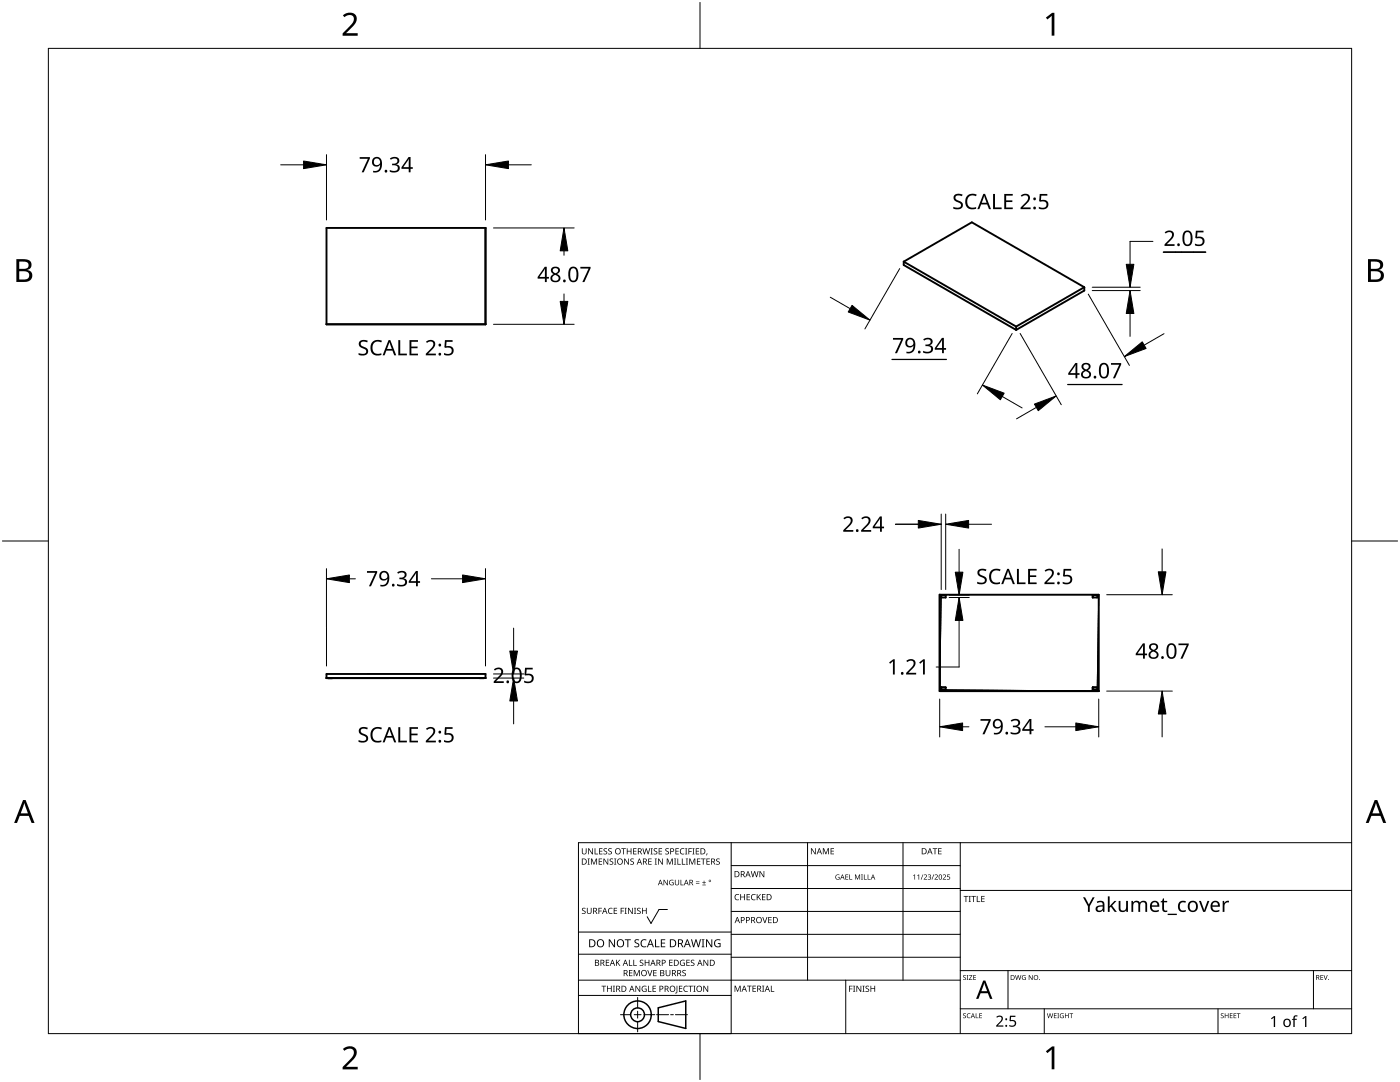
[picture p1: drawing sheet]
<svg xmlns="http://www.w3.org/2000/svg" width="279mm" height="216mm" viewBox="0 0 279 216" stroke-linecap="round" stroke-linejoin="round" font-family="sans-serif">
<g fill="none" stroke="#000" stroke-width=".38">
<path d="M96.9 45.5v19.2M96.9 45.5h.1M96.9 45.5h-31.7v19.2M180.4 52.2l22.4 13M180.4 52.2v.7l22.4 12.9M180.4 52.2l13.6-7.8 22.4 12.9M216.4 57.3v.7l-13.6 7.8M216.4 57.3l-13.6 7.9M65.2 64.7h31.7M65.2 64.7h.1M96.9 64.7h.1M202.8 65.2v.6"/>
<path d="M187.5 118.7h.1M187.5 118.7h31.8v19.2M187.5 118.7v19.2M187.8 118.7h.1M187.8 118.7h.9v.5h-.9zM218.1 118.7h.9v.5h-.9zM218.1 118.7h.1M65.2 135.3h.1M65.5 135.3h.1M66.4 135.3h.1M95.7 135.3h.1M96.6 135.3h.1"/>
<path d="M96.9 135.3h-31.7M96.9 135.3v-.8h-31.7v.8M96.9 135.3h.1M187.5 137.9h.1M187.8 137.2h.1M187.8 137.2h.9v.4h-.9zM218.1 137.2h.9v.4h-.9zM218.1 137.2h.1M219.3 137.9h.1M219.3 137.9h-31.8"/>
</g>
<path d="M187.8 118.7l-.3 19.2M219.3 118.7l-.3 18.9M96.9 135.3h-31.7M187.8 137.6l31.5 .3" fill="none" stroke="#000" stroke-width=".2"/>
<path d="M9.7 9.7h260v196.5h-260z" fill="none" stroke="#000" stroke-width=".2"/>
<path d="M139.7 .5v9.2M.5 108h9.2M269.7 108h9.2M139.7 206.2v9.2" fill="none" stroke="#000" stroke-width=".2"/>
<g fill="#000">
<path d="M68.4 3.1a1.64 1.64 0 0 1 2.8 .4 2.52 2.52 0 0 1-1.2 2.2l-.9 .9h2.3v.5h-3v-.4l1.2-1.2a1.95 1.95 0 0 0 .9-2.2 1.23 1.23 0 0 0-1.8 .1zM208.7 3.5l1.3-.9h.4v4.5h-.5v-4l-.9 .8zM68.4 209.3a1.64 1.64 0 0 1 2.8 .4 2.52 2.52 0 0 1-1.2 2.2l-.9 1h2.3v.5h-3v-.5l1.2-1.2a1.95 1.95 0 0 0 .9-2.1 1.23 1.23 0 0 0-1.8 .1zM208.7 209.8l1.3-1h.4v4.6h-.5v-4l-.9 .7z"/>
<path d="M3.3 51.7h1.3a1.28 1.28 0 0 1 1.7 1.3 1.04 1.04 0 0 1-.9 .9 1.23 1.23 0 0 1 1 1.5 1.23 1.23 0 0 1-1.5 .9h-1.6zM3.8 54.1v1.7h1a.86 .86 0 0 0 1-.9 .86 .86 0 0 0-1.1-.8zM3.8 52.2v1.4h.9a.78 .78 0 0 0 1-.7 .78 .78 0 0 0-1.1-.7z"/>
<path d="M273 51.7h1.3a1.28 1.28 0 0 1 1.7 1.3 1.04 1.04 0 0 1-.8 .9 1.23 1.23 0 0 1 1 1.5 1.23 1.23 0 0 1-1.6 .9h-1.6zM273.6 54.1v1.7h.9a.86 .86 0 0 0 1.1-.9 .86 .86 0 0 0-1.1-.8zM273.6 52.2v1.4h.8a.78 .78 0 0 0 1-.7 .78 .78 0 0 0-1.1-.7z"/>
<path d="M4.6 159.6h.5l1.8 4.6h-.6l-.6-1.4h-1.8l-.5 1.4h-.6zM4.8 160.2l-.7 2.1h1.5z"/>
<path d="M274.3 159.6h.6l1.7 4.6h-.6l-.5-1.4h-1.8l-.6 1.4h-.5zM274.6 160.2l-.7 2.1h1.4z"/>
</g>
<g fill="none" stroke="#000" stroke-width=".2">
<path d="M145.9 168.1v38.1h-30.5v-38.1h154.3M145.9 172.7h45.7M145.9 177.3h45.7M161.2 168.1v27.5M180.2 168.1v27.5M191.6 168.1v38.1M191.6 177.7h78.1M115.4 198.6h30.5M115.4 195.6h76.2M115.4 190.4h30.5M115.4 186h30.5M127.3 199v2.1"/>
<path d="M133.2 181.5h-1.7l-1.6 2.8-.7-1.4M145.9 181.9h45.7M145.9 186.4h45.7M145.9 191h45.7M168.8 195.6v10.6M191.6 193.7h78.1M201.2 193.7v7.6M262.1 193.7v7.6M123.8 202.5h2.1M126.6 202.5h1.3M127.3 201.8v1.4M127.3 203.8v2.1"/>
<path d="M128.6 202.5h2.1M131 202.5h2.4M133.8 202.5h.6M134.8 202.5h2.4M191.6 201.3h78.1M208.4 201.3v4.9M243.1 201.3v4.9"/>
</g>
<g fill="#000">
<path d="M116.1 169.3h.2v.8a.32 .32 0 0 0 .3 .3 .32 .32 0 0 0 .3-.3v-.8h.2v.8a.47 .47 0 0 1-.5 .4 .47 .47 0 0 1-.5-.5zM117.3 171.3h.4l-.1 .1v1l.1 .1h-.4l.1-.1v-1zM117.4 169.3h.2l.6 1v-1h.1v1.2h-.1l-.7-1v1h-.1zM117.9 171.3h.3l.3 1 .4-1h.3v1.2h-.2v-1l-.4 1h-.1l-.4-1v1h-.2zM118.7 169.3h.1v1h.6v.2h-.7zM119.5 171.3h.7v.1h-.6v.4h.5v.2h-.5v.4h.6v.1h-.7zM119.6 169.3h.6v.1h-.5v.4h.5v.1h-.5v.4h.5v.2h-.6zM120.5 169.4l.4-.1h.3l-.1 .1a.25 .25 0 0 0-.4-.1 .25 .25 0 0 0 0 .4l.4 .3 .1 .2-.3 .3-.5-.1v-.1h.2a.27 .27 0 0 0 .4-.1 .27 .27 0 0 0-.3-.3l-.2-.2zM120.4 171.3h.2l.7 1-.1-1h.2v1.2h-.2l-.6-1v1h-.2zM121.4 169.4l.5-.1h.2v.1a.25 .25 0 0 0-.4-.1 .25 .25 0 0 0 0 .4l.4 .3v.2l-.2 .3-.5-.1v-.1h.1a.27 .27 0 0 0 .5-.1 .27 .27 0 0 0-.4-.3l-.2-.2zM121.7 171.4l.4-.1 .3 .1-.1 .1a.25 .25 0 0 0-.4-.1 .25 .25 0 0 0 0 .4 .42 .42 0 0 1 .5 .5 .42 .42 0 0 1-.7 .2l-.1-.2 .2 .1a.27 .27 0 0 0 .5-.2 .27 .27 0 0 0-.4-.3l-.2-.2zM122.6 171.3h.4l-.1 .1v1l.1 .1h-.4l.1-.1v-1z"/>
<path d="M124 169.3h.9v.1h-.4v1.1h-.1v-1.1h-.4zM124.6 171.3h.1l.7 1v-1h.1v1.2h-.2l-.6-1v1h-.1zM125.1 169.3h.1v.5h.7v-.5h.1v1.2h-.1v-.6h-.7v.6h-.1zM125.8 171.4l.5-.1 .2 .1v.1a.25 .25 0 0 0-.4-.1 .25 .25 0 0 0 0 .4 .42 .42 0 0 1 .4 .5 .42 .42 0 0 1-.7 .2v-.2l.1 .1a.27 .27 0 0 0 .5-.2 .27 .27 0 0 0-.4-.3l-.2-.2zM126.4 169.3h.6v.1h-.5v.4h.5v.1h-.5v.4h.5v.2h-.6zM128.2 169.3h.2l.2 1 .3-1h.2l.2 1 .3-1h.1l-.3 1.2h-.1l-.3-1.1-.3 1.1h-.2zM129.4 171.3h.7v.1h-.6v.4h.5v.2h-.5v.4h.6v.1h-.7zM129.8 169.3h.5l-.2 .1v1l.2 .1h-.5l.2-.1v-1zM130.7 171.3h.4l-.1 .1v1l.1 .1h-.4l.1-.1v-1zM130.5 169.4l.4-.1h.3l-.1 .1a.25 .25 0 0 0-.4-.1 .25 .25 0 0 0 0 .4l.4 .3 .1 .2-.2 .3-.6-.1v-.1h.2a.27 .27 0 0 0 .4-.1 .27 .27 0 0 0-.3-.3l-.2-.2zM131.4 169.3h.7v.1h-.5v.4h.5v.1h-.5v.4h.5v.2h-.7zM131.3 171.3h.2l.7 1v-1h.1v1.2h-.2l-.6-1v1h-.2z"/>
<path d="M132.4 175.6h.2l.6 .9v-.9h.1v1h-.2l-.6-.9v.9h-.1zM132.8 169.4l.4-.1h.3l-.1 .1a.25 .25 0 0 0-.3-.1 .25 .25 0 0 0 0 .4l.4 .3v.2l-.2 .3-.5-.1v-.1h.1a.27 .27 0 0 0 .5-.1 .27 .27 0 0 0-.4-.3l-.2-.2zM133.1 171.3h.2l.4 1 .4-1h.2v1.2h-.2v-1l-.4 1h-.1l-.4-1v1h-.1zM133.7 175.7l.5-.2 .2 .1v.1a.45 .45 0 0 0-.7 .4 .45 .45 0 0 0 .6 .4v-.3h-.2v-.1h.3v.5a.6 .6 0 0 1-.8-.1 .6 .6 0 0 1 .1-.8zM134.5 171.3h.5l-.2 .1v1l.2 .1h-.5l.2-.1v-1zM135.2 171.3h.1v1.1h.6v.1h-.7zM134.8 169.3h.7v.1h-.6v.4h.5v.1h-.5v.4h.6v.2h-.7zM134.7 175.6h.1v.7a.28 .28 0 0 0 .3 .2 .28 .28 0 0 0 .3-.2v-.7h.1v.7a.42 .42 0 0 1-.4 .4 .42 .42 0 0 1-.4-.4zM135.8 175.6h.2v.9h.4v.1h-.6zM136.1 171.3h.1v1.1h.6v.1h-.7zM135.8 169.4l.4-.1h.4l-.1 .1h-.2a.49 .49 0 0 0-.4 .6 .49 .49 0 0 0 .7 .3 .52 .52 0 0 1-.7 .1 .52 .52 0 0 1-.2-.6zM136.7 169.3h.5l-.2 .1v1l.2 .1h-.5l.2-.1v-1z"/>
<path d="M136.9 171.3h.4l-.1 .1v1l.1 .1h-.4l.1-.1v-1zM137.4 169.3h.7v.1h-.6v.4h.5v.2h-.5v.5h-.1zM137.5 171.3h.3l.3 1 .4-1h.3v1.2h-.2v-1l-.4 1h-.1l-.4-1v1h-.2zM138.2 169.3h.4l-.1 .1v1l.1 .1h-.4l.1-.1v-1zM138.9 176.2h.7v.1h-.7zM138.9 175.9h.7v.1h-.7zM138.9 169.3h.6v.1h-.5v.4h.5v.1h-.5v.4h.5v.2h-.6zM139.1 171.3h.7v.1h-.6v.4h.5v.2h-.5v.4h.6v.1h-.7zM140.1 176.5h.8v.1h-.8zM139.9 171.3h.9v.1h-.4v1.1h-.1v-1.1h-.4zM140.5 175.7h.1v.3h.3v.2h-.3v.3h-.1v-.3h-.4v-.2h.4zM141 170.3h.2l-.3 .4z"/>
<path d="M141 171.3h.7v.1h-.6v.4h.5v.2h-.5v.4h.6v.1h-.7zM143 171.4l.4-.1 .2 .1v.1a.25 .25 0 0 0-.4-.1 .25 .25 0 0 0 0 .4 .42 .42 0 0 1 .5 .5 .42 .42 0 0 1-.7 .2l-.1-.2 .2 .1a.27 .27 0 0 0 .4-.2 .27 .27 0 0 0-.3-.3l-.3-.2zM146.8 178.6l.4-.2 .3 .1v.1a.49 .49 0 0 0-.7 .4 .49 .49 0 0 0 .7 .5 .52 .52 0 0 1-.7 0 .52 .52 0 0 1-.2-.6zM147.7 178.4h.2v.5h.6v-.5h.2v1.2h-.2v-.5h-.6v.5h-.2zM149 178.4h.7v.1h-.5v.4h.4v.2h-.4v.4h.5v.1h-.7zM150 178.6l.5-.2 .3 .1-.1 .1a.49 .49 0 0 0-.7 .4 .49 .49 0 0 0 .8 .5 .52 .52 0 0 1-.7 0 .52 .52 0 0 1-.2-.6zM149.8 173.8h.2l.3 1.1 .2-1.1h.2l.3 1.1 .2-1.1h.2l-.3 1.2h-.2l-.3-1-.3 1h-.1zM151 178.4h.2v.6l.5-.6h.2l-.5 .5 .5 .7h-.2l-.4-.6-.1 .6h-.2zM151.6 173.8h.1l.7 1v-1h.1v1.2h-.1l-.7-1v1h-.1zM152.1 178.4h.7v.1h-.6v.4h.5v.2h-.5v.4h.6v.1h-.7zM161.8 169.3h.2l.7 1v-1h.1v1.2h-.2l-.6-1v1h-.2zM164.2 169.3h.2l.4 .9 .4-.9h.2v1.2h-.1v-1.1l-.4 1.1h-.1l-.4-1.1v1.1h-.2z"/>
<path d="M165.8 169.3h.6v.1h-.5v.4h.5v.1h-.5v.4h.5v.2h-.6zM166.9 174.6l.4-.1h.2v.2a.42 .42 0 0 0-.7 .3 .42 .42 0 0 0 .6 .4v-.3h-.2v-.1h.4v.5a.56 .56 0 0 1-.8-.1 .56 .56 0 0 1 .1-.8zM168.7 174.5h.6v.1h-.5v.3h.5v.1h-.5v.4h.5v.1h-.6zM169.5 174.5h.1v.9h.5v.1h-.6zM170.6 174.5h.2l.3 .8 .4-.8h.1v1h-.1v-.9l-.4 .9-.4-.9v.9h-.1zM171.8 174.5h.4l-.1 .1v.8l.1 .1h-.4l.2-.1v-.8zM172.4 174.5h.1v.9h.5v.1h-.6zM173.2 174.5h.1v.9h.4v.1h-.5zM182.2 174.7l.4-.2v1h-.1v-.9l-.2 .2zM183.1 174.7l.3-.2v1h-.1v-.9l-.2 .2zM184.1 174.5h.2l-.4 1h-.1zM184.4 174.6a.37 .37 0 0 1 .6 0 .37 .37 0 0 1-.3 .6l-.2 .2h.5v.1h-.7l.3-.4a.27 .27 0 0 0 .3-.3 .27 .27 0 0 0-.4-.2z"/>
<path d="M185.2 174.6h.5l.1 .2-.2 .2a.32 .32 0 0 1 .2 .4 .32 .32 0 0 1-.5 .1l-.1-.1a.26 .26 0 0 0 .3 .1 .26 .26 0 0 0 .1-.4l-.3-.2a.23 .23 0 0 0 .3 0 .23 .23 0 0 0-.1-.4 .23 .23 0 0 0-.3 .2zM186.3 174.5h.1l-.4 1h-.1zM186.1 169.3h.9v.1h-.3v1.1h-.2v-1.1h-.4zM186.5 174.6a.37 .37 0 0 1 .6 0 .37 .37 0 0 1-.2 .6l-.2 .2h.5v.1h-.7l.3-.4a.27 .27 0 0 0 .3-.3 .27 .27 0 0 0-.4-.2zM187.2 169.3h.7v.1h-.5v.4h.5v.1h-.5v.4h.5v.2h-.7zM188.2 174.6a.37 .37 0 0 1 .6 0 .37 .37 0 0 1-.3 .6l-.2 .2h.5v.1h-.7l.3-.4a.27 .27 0 0 0 .3-.3 .27 .27 0 0 0-.4-.2zM189 174.5h.6v.1h-.4l-.1 .3a.34 .34 0 0 1 .5 .2 .34 .34 0 0 1-.2 .4 .34 .34 0 0 1-.4-.1 .27 .27 0 0 0 .4 .1 .27 .27 0 0 0 .1-.4 .27 .27 0 0 0-.4-.1zM192.3 178.8h.9v.1h-.3v1.1h-.2v-1.1h-.4zM193.3 178.8h.5l-.2 .1v1l.2 .1h-.5l.2-.1v-1zM193.8 178.8h1v.1h-.4v1.1h-.2v-1.1h-.4zM194.9 178.8h.2v1.1h.5v.1h-.7zM195.8 178.8h.7v.1h-.5v.4h.5v.1h-.5v.5h.5v.1h-.7z"/>
<path d="M223.3 179.8h.3v1.4a.59 .59 0 0 0 .7 .5 .59 .59 0 0 0 .4-.8v-1.1h.4v2.2h-.3v-.3a.84 .84 0 0 1-1 .3 .84 .84 0 0 1-.5-.8zM244 179.8h.3l.1 .4 .3-.4h.6l-.1 .3h-.4l-.4 .3v1.6h-.4zM116.2 181.3l.4-.2 .3 .1-.1 .1a.25 .25 0 0 0-.4-.1 .25 .25 0 0 0 0 .4l.4 .2 .1 .3-.3 .3-.5-.1v-.1h.2a.27 .27 0 0 0 .4-.1 .27 .27 0 0 0-.3-.3l-.2-.2zM117.1 181.1h.2v.8a.32 .32 0 0 0 .3 .3 .32 .32 0 0 0 .3-.3v-.8h.2v.8a.47 .47 0 0 1-.5 .5 .47 .47 0 0 1-.5-.5zM119.4 181.1h.7v.2h-.5v.4h.5v.1h-.5v.6h-.2zM120 196.7h1v.1h-.4v1.1h-.2v-1.1h-.4zM120.9 191.5h.7v.1h-.5v.4h.4v.2h-.4v.4h.5v.1h-.7zM121.5 181.3l.4-.2 .4 .1-.1 .1a.49 .49 0 0 0-.7 .5 .49 .49 0 0 0 .7 .4 .52 .52 0 0 1-.6 .1 .52 .52 0 0 1-.3-.6zM121.1 196.7h.2v.5h.6v-.5h.2v1.2h-.2v-.6h-.6v.6h-.2zM121.5 187.4h.2l.9 1.3v-1.3h.1v1.6h-.2l-.8-1.3v1.3h-.2zM122.3 196.7h.4l-.1 .1v1l.1 .1h-.4l.2-.1v-1zM122.5 181.1h.7v.2h-.6v.4h.5v.1h-.5v.4h.6v.2h-.7z"/>
<path d="M122.9 191.5h.2v.6l.5-.6h.2l-.5 .5 .5 .7h-.2l-.4-.6-.1 .6h-.2zM123.9 181.1h.6v.2h-.5v.4h.5v.1h-.5v.6h-.1zM124.7 181.1h.4l-.2 .2v.9l.2 .2h-.4l.1-.2v-.9zM124.7 187.4h1.2v.2h-.5v1.4h-.2v-1.4h-.5zM125.5 191.5h.2v1.1h.5v.1h-.7zM125.5 193.6h.7v.1h-.5v.4h.5v.1h-.5v.4h.5v.2h-.7zM125.3 181.1h.2l.7 1.1-.1-1.1h.2v1.3h-.2l-.6-1v1h-.2zM126.4 191.5h.2v1.1h.5v.1h-.7zM126.5 181.1h.5l-.2 .2v.9l.2 .2h-.5l.2-.2v-.9zM126.5 193.6h.2l.4 1 .4-1h.2v1.2h-.2v-1.1l-.4 1.1h-.1l-.4-1.1v1.1h-.1zM126.7 187.6l.3-.2 .6 .1-.2 .1a.33 .33 0 0 0-.6 .2 .33 .33 0 0 0 .4 .4 .47 .47 0 0 1 .4 .6 .47 .47 0 0 1-.7 .2h-.3v-.2h.2a.35 .35 0 0 0 .6-.2 .35 .35 0 0 0-.5-.4l-.3-.2zM126.8 196.7h.2l.6 1v-1h.2v1.2h-.2l-.7-1 .1 1h-.2z"/>
<path d="M127.2 181.3l.4-.2 .3 .1-.1 .1a.25 .25 0 0 0-.4-.1 .25 .25 0 0 0 0 .4l.4 .2 .1 .3-.3 .3-.5-.1v-.1h.2a.27 .27 0 0 0 .4-.1 .27 .27 0 0 0-.3-.3l-.2-.2zM127.7 191.6l.5-.1 .2 .1v.1a.25 .25 0 0 0-.4-.1 .25 .25 0 0 0 0 .4l.4 .2v.3l-.2 .2h-.5v-.2l.1 .1a.27 .27 0 0 0 .5-.2 .27 .27 0 0 0-.4-.3l-.2-.2zM128 187.6l.6-.2 .4 .1v.2a.64 .64 0 0 0-1 .5 .64 .64 0 0 0 1 .6v.2a.83 .83 0 0 1-1.1-.3 .83 .83 0 0 1 .1-1.1zM128.2 196.8l.6-.1 .2 .1v.1a.5 .5 0 0 0-.8 .4 .5 .5 0 0 0 .7 .5v-.4h-.3v-.1h.4v.6a.66 .66 0 0 1-.8-.2 .66 .66 0 0 1 0-.9zM128.1 181.1h.2v.6h.6v-.6h.2v1.3h-.2v-.6h-.6v.6h-.2zM129.2 193.6h.1l.4 1 .3-1h.2l-.4 1.2h-.2zM129.3 196.7h.2v1.1h.5v.1h-.7zM128.7 191.5h.1v.5h.6v-.5h.2v1.2h-.2v-.5h-.6v.5h-.1zM130.7 187.4h.2v1.4h.7v.2h-.9zM130.2 196.7h.7v.1h-.5v.4h.5v.1h-.5v.5h.5v.1h-.7zM130.4 193.6h.6v.1h-.5v.4h.5v.1h-.5v.4h.5v.2h-.6zM131.9 187.4h.9v.2h-.7v.5h.6v.2h-.6v.5h.7v.2h-.9z"/>
<path d="M132.8 193.6h.2v.7a.32 .32 0 0 0 .3 .4 .32 .32 0 0 0 .3-.4v-.7h.2v.7a.47 .47 0 0 1-.5 .5 .47 .47 0 0 1-.5-.5zM133.5 191.5h.7v.1h-.5v.4h.5v.2h-.5v.4h.5v.1h-.7zM135 196.7h.2v1.3l-.1 .2h-.3l-.1-.1 .3-.2zM135.5 196.7h.7v.1h-.5v.4h.4v.1h-.4v.5h.5v.1h-.7zM135.8 191.7l.5-.2 .4 .1-.1 .1a.5 .5 0 0 0-.8 .4 .5 .5 0 0 0 .7 .5v-.4h-.2v-.1h.4v.6a.66 .66 0 0 1-.9-.1 .66 .66 0 0 1 0-.9zM136.2 193.7l.4-.2 .3 .1-.1 .1a.25 .25 0 0 0-.4-.1 .25 .25 0 0 0 0 .4 .42 .42 0 0 1 .5 .6 .42 .42 0 0 1-.7 .2l-.1-.2h.2a.27 .27 0 0 0 .5-.1 .27 .27 0 0 0-.4-.3l-.2-.2zM136.5 196.8l.5-.1 .3 .1-.1 .1a.49 .49 0 0 0-.7 .4 .49 .49 0 0 0 .8 .4 .52 .52 0 0 1-.7 .1 .52 .52 0 0 1-.2-.6zM137 191.5h.7v.1h-.6v.4h.5v.2h-.5v.4h.6v.1h-.7zM137.4 196.7h.9v.1h-.4v1.1h-.1v-1.1h-.4zM137.9 191.6l.4-.1 .3 .1-.1 .1a.25 .25 0 0 0-.4-.1 .25 .25 0 0 0 0 .4l.4 .2 .1 .3-.2 .2h-.6v-.2l.2 .1a.27 .27 0 0 0 .5-.2 .27 .27 0 0 0-.4-.3l-.2-.2zM138.4 196.7h.4l-.1 .1v1l.1 .1h-.4l.1-.1v-1zM137.9 187.4h.2l.3 1.4 .4-1.4h.2l.4 1.4 .3-1.4h.2l-.4 1.6h-.2l-.4-1.3-.4 1.3h-.2z"/>
<path d="M140 187.4h.6l-.2 .2v1.3l.2 .1h-.6l.2-.1v-1.3zM140.4 196.7h.1l.7 1v-1h.1v1.2h-.1l-.7-1v1h-.1zM140.4 191.5h.2l.6 1v-1h.1v1.2h-.1l-.7-1v1h-.1zM140.9 187.4h.2l.9 1.3v-1.3h.2v1.6h-.3l-.8-1.3v1.3h-.2zM142.7 187.6l.7-.2 .4 .1-.1 .2a.65 .65 0 0 0-1 .5 .65 .65 0 0 0 .9 .6v-.4h-.3v-.2h.5v.7a.86 .86 0 0 1-1.1-.1 .86 .86 0 0 1 0-1.2zM146.6 196.7h.2l.4 1 .4-1h.2v1.2h-.1v-1.1l-.4 1.1h-.2l-.4-1.1v1.1h-.1zM149.1 196.7h.9v.1h-.4v1.1h-.1v-1.1h-.4zM150.2 196.7h.7v.1h-.6v.4h.5v.1h-.5v.5h.6v.1h-.7zM152.1 183h.2l.3 1 .4-1h.2l-.5 1.2h-.1zM152.1 196.7h.4l-.1 .1v1l.1 .1h-.4l.1-.1v-1zM153.8 196.7h.2v1.1h.5v.1h-.7zM153.3 183h.7v.1h-.5v.4h.5v.1h-.5v.5h.5v.1h-.7z"/>
<path d="M169.5 196.7h.6v.1h-.5v.5h.5v.1h-.5v.5h-.1zM170.2 196.7h.5l-.2 .1v1l.2 .1h-.5l.2-.1v-1zM170.9 196.7h.2l.6 1v-1h.2v1.2h-.2l-.6-1v1h-.2zM172.1 196.7h.5l-.2 .1v1l.2 .1h-.5l.2-.1v-1zM172.8 196.8l.4-.1h.2v.2a.25 .25 0 0 0-.4-.1 .25 .25 0 0 0 0 .4l.4 .2 .1 .3-.3 .2h-.5v-.2l.2 .1a.27 .27 0 0 0 .4-.2 .27 .27 0 0 0-.3-.3l-.3-.2zM173.7 196.7h.2v.5h.6v-.5h.2v1.2h-.2v-.6h-.6v.6h-.2zM192.2 194.7l.4-.1h.2l-.1 .1a.24 .24 0 0 0-.3 0 .24 .24 0 0 0-.1 .3 .24 .24 0 0 0 .4 .1l.1 .1-.1 .3h-.4l-.1-.1a.24 .24 0 0 0 .3 .1 .24 .24 0 0 0 .1-.3l-.4-.3zM192.9 194.6h.4l-.1 .1v.7l.1 .1h-.4l.1-.1v-.7zM193.4 194.6h.6l-.5 .8h.6v.1h-.7l.5-.8h-.5zM194.2 194.6h.6v.1h-.4v.3h.4v.1h-.4v.3h.4v.1h-.6zM202.6 194.6h.1l.2 .8 .2-.8h.2l.2 .8 .2-.8h.1l-.2 .9h-.2l-.2-.8-.2 .8h-.2zM204.1 194.7l.3-.1h.3l-.1 .1a.4 .4 0 0 0-.6 .4 .4 .4 0 0 0 .6 .3v-.3l-.2-.1h.3v.5a.53 .53 0 0 1-.7-.1 .53 .53 0 0 1 .1-.7z"/>
<path d="M205.3 194.6h.2l.5 .8v-.8h.1v.9h-.2l-.5-.8v.8h-.1zM216.1 179h.4l.8 1.5 .8-1.5h.4l-1 1.8v1.2h-.4v-1.2zM221.1 178.9h.3v1.9l1-1h.4l-.9 .9 1 1.3h-.4l-.8-1.1-.3 .3v.8h-.3zM225.8 179.8h.3v.3a.83 .83 0 0 1 1.4 0 .78 .78 0 0 1 .9-.3 .78 .78 0 0 1 .5 .7v1.5h-.3v-1.5a.54 .54 0 0 0-.7-.5 .54 .54 0 0 0-.4 .7v1.3h-.3v-1.5a.55 .55 0 0 0-.7-.5 .55 .55 0 0 0-.3 .8v1.2h-.4zM232.1 179.3h.2v.5h.6v.2h-.6v1.3l.2 .4h.5v.2a.67 .67 0 0 1-1.1-.6v-1.3h-.3v-.1l.3-.2zM233 182.3h1.9v.3h-1.9zM235.4 180l.5-.3 .5 .1h.3l-.1 .3a.8 .8 0 0 0-1.2 .7 .8 .8 0 0 0 1.1 .8h.1v.3l-.5 .1a1.17 1.17 0 0 1-1-.8 1.17 1.17 0 0 1 .3-1.2zM239.3 179.8h.4l.6 1.8 .7-1.8h.4l-.9 2.2h-.4zM263.5 194.6h.6v.1h-.5v.3h.4v.1h-.4v.3h.5v.1h-.6zM264.1 194.6h.2l.2 .8 .3-.8h.2l-.4 .9h-.1zM192.2 202.3l.4-.1h.2l-.1 .1a.24 .24 0 0 0-.3 0 .24 .24 0 0 0-.1 .3 .24 .24 0 0 0 .4 .1l.1 .2-.1 .2-.4 .1-.1-.2a.24 .24 0 0 0 .3 .1 .24 .24 0 0 0 .1-.3l-.4-.2zM193.1 202.3l.6-.1-.3 .1a.4 .4 0 0 0-.3 .5 .4 .4 0 0 0 .5 .2 .46 .46 0 0 1-.6 0 .46 .46 0 0 1 .1-.7z"/>
<path d="M194.7 202.2h.1v.8h.5v.2h-.6zM195.4 202.2h.6v.1h-.4v.3h.4v.1h-.4v.4h.4v.1h-.6zM198.8 202.9a.76 .76 0 0 1 1.2 0 .76 .76 0 0 1-.3 1.1l-.6 .6h1.1v.3h-1.4v-.3l.8-.8a.52 .52 0 0 0 .2-.8 .52 .52 0 0 0-.8 .1zM201.6 202.7h1v.2h-.8l-.1 .7a.75 .75 0 0 1 1.1 .7 .75 .75 0 0 1-1.1 .6l-.3-.1v-.3l.3 .1a.51 .51 0 0 0 .8-.3 .51 .51 0 0 0-.7-.5l-.3-.1zM209 202.2h.1l.2 .8 .2-.8h.1l.3 .8 .2-.8h.1l-.3 1h-.1l-.2-.9-.3 .9h-.1zM210.3 202.2h.6v.1h-.4v.3h.3v.1h-.3v.4h.4v.1h-.6zM211 202.2h.4l-.2 .1v.8l.2 .1h-.4l.1-.1v-.8zM211.6 202.3l.7-.1-.1 .1a.4 .4 0 0 0-.6 .4 .4 .4 0 0 0 .6 .3v-.2l-.2-.2h.3v.5a.53 .53 0 0 1-.7-.1 .53 .53 0 0 1 0-.7zM212.5 202.2h.2v.4h.5v-.4h.1v1h-.1v-.5h-.5v.5h-.2zM213.4 202.2h.8v.1h-.3v.9h-.2v-.9h-.3zM243.7 202.3l.3-.1h.2v.1a.24 .24 0 0 0-.3 0 .24 .24 0 0 0-.1 .3 .24 .24 0 0 0 .3 .1l.1 .2-.1 .2-.4 .1-.1-.2a.24 .24 0 0 0 .4 .1 .24 .24 0 0 0 0-.3l-.3-.2zM244.4 202.2h.2v.4h.5v-.4h.1v1h-.1v-.5h-.5v.5h-.2z"/>
<path d="M245.4 202.2h.6v.1h-.4v.3h.4v.1h-.4v.4h.4v.1h-.6zM246.2 202.2h.5v.1h-.4v.3h.4v.1h-.4v.4h.4v.1h-.5zM246.8 202.2h.8v.1h-.3v.9h-.2v-.9h-.3zM253.7 203.2l.6-.5h.2v2.2h-.3v-1.9l-.4 .4zM258.2 202.7l.3-.1h.5l-.1 .3-.4-.1-.1 .2v.3h.4v.2h-.4v1.4h-.3v-1.4h-.3l.3-.2zM259.9 203.2l.6-.5h.2v2.2h-.2v-1.9l-.5 .4z"/>
<path d="M116.1 171.3h.4a.61 .61 0 0 1 .6 .6 .61 .61 0 0 1-.6 .6h-.4zM116.3 171.4v1h.1a.48 .48 0 0 0 .5-.5 .48 .48 0 0 0-.4-.5z"/>
<path d="M122.7 169.9a.61 .61 0 0 1 1.2 0 .61 .61 0 0 1-1.2 0zM123 169.5a.47 .47 0 0 0-.1 .7 .47 .47 0 0 0 .8 0v-.1a.45 .45 0 0 0-.1-.6 .45 .45 0 0 0-.6 0z"/>
<path d="M123.1 171.9a.61 .61 0 0 1 1.2 0 .61 .61 0 0 1-1.2 0zM123.5 171.5l-.2 .4a.45 .45 0 0 0 .7 .4 .45 .45 0 0 0 0-.8l-.2-.1z"/>
<path d="M127.3 169.3h.3a.35 .35 0 0 1 .5 .2 .35 .35 0 0 1-.3 .4l.4 .6h-.2l-.3-.5h-.3v.5h-.1zM127.4 169.4v.4h.2a.23 .23 0 0 0 .3-.2 .23 .23 0 0 0-.3-.2z"/>
<path d="M127.5 171.3h.2l.4 1.2h-.1l-.2-.4h-.4l-.2 .4h-.1zM127.6 171.5l-.2 .5h.4z"/>
<path d="M128.3 171.3h.3a.35 .35 0 0 1 .5 .2 .35 .35 0 0 1-.3 .5l.4 .5h-.2l-.3-.5h-.2v.5h-.2zM128.5 171.4v.5h.1a.23 .23 0 0 0 .3-.2 .23 .23 0 0 0-.3-.3z"/>
<path d="M131.7 175.5h.1l.5 1.1h-.2l-.1-.3h-.4l-.2 .3h-.1zM131.8 175.7l-.2 .5h.4z"/>
<path d="M133.8 169.3h.6l.1 .2-.1 .4-.5 .1v.5h-.1zM133.9 169.4v.5a.29 .29 0 0 0 .5-.3 .29 .29 0 0 0-.5-.2z"/>
<path d="M136.9 175.5h.1l.4 1.1h-.1l-.1-.3h-.5l-.1 .3h-.1zM137 175.7l-.2 .5h.3z"/>
<path d="M137.6 175.6h.3a.31 .31 0 0 1 .4 .2 .31 .31 0 0 1-.2 .4l.3 .4h-.2l-.2-.4h-.3v.4h-.1zM137.7 175.7v.4h.2a.21 .21 0 0 0 .3-.2 .21 .21 0 0 0-.3-.2z"/>
<path d="M139.8 169.3h.4a.54 .54 0 0 1 .6 .6 .56 .56 0 0 1-.7 .6h-.3zM140 169.4v.9h.1a.48 .48 0 0 0 .5-.4 .48 .48 0 0 0-.4-.5z"/>
<path d="M141.4 175.8a.25 .25 0 0 1 .5 0 .25 .25 0 0 1-.5 0zM141.5 175.8a.15 .15 0 0 0 .3 0 .15 .15 0 0 0-.3 0z"/>
<path d="M141.9 171.3h.4a.35 .35 0 0 1 .4 .2 .35 .35 0 0 1-.2 .5l.3 .5h-.2l-.3-.5h-.2v.5h-.2zM142.1 171.4v.5h.2a.23 .23 0 0 0 .2-.2 .23 .23 0 0 0-.2-.3z"/>
<path d="M146.6 173.8h.4a.61 .61 0 0 1 .6 .6 .61 .61 0 0 1-.7 .6h-.3zM146.8 174v.9h.1a.43 .43 0 0 0 .5-.5 .41 .41 0 0 0-.4-.4z"/>
<path d="M147.8 173.8h.4a.35 .35 0 0 1 .4 .3 .35 .35 0 0 1-.2 .4l.3 .5h-.2l-.3-.5h-.2v.5h-.2zM148 174v.4h.2a.23 .23 0 0 0 .3-.2 .23 .23 0 0 0-.3-.2z"/>
<path d="M149.2 173.8h.1l.5 1.2h-.1l-.2-.3h-.5l-.1 .3h-.2zM149.3 174l-.2 .5h.4z"/>
<path d="M153 178.4h.4a.55 .55 0 0 1 .6 .6 .56 .56 0 0 1-.6 .6h-.4zM153.2 178.5v1h.1a.48 .48 0 0 0 .5-.5 .48 .48 0 0 0-.4-.5z"/>
<path d="M163.4 169.2h.2l.5 1.3h-.2l-.2-.4h-.4l-.2 .4h-.1zM163.5 169.4l-.2 .6h.4z"/>
<path d="M168.1 174.5h.1l.4 1h-.2l-.1-.3h-.4l-.1 .3h-.1zM168.1 174.6l-.1 .5h.3z"/>
<path d="M174.2 174.5h.1l.4 1h-.2l-.1-.3h-.4l-.1 .3h-.1zM174.2 174.6l-.1 .5h.3z"/>
<path d="M184 169.3h.3a.61 .61 0 0 1 .6 .6 .61 .61 0 0 1-.6 .6h-.3zM184.1 169.4v.9h.2a.43 .43 0 0 0 .5-.4 .41 .41 0 0 0-.5-.5z"/>
<path d="M185.5 169.2h.1l.5 1.3h-.1l-.2-.4h-.5l-.1 .4h-.2zM185.6 169.4l-.2 .6h.4z"/>
<path d="M187.5 174.6h.4l.1 .5a.38 .38 0 0 1-.4 .4 .38 .38 0 0 1-.3-.6zM187.5 174.6v.2a.38 .38 0 0 0 .3 .6 .41 .41 0 0 0 .1-.5 .41 .41 0 0 0-.4-.3z"/>
<path d="M118.4 181.1h.3a.35 .35 0 0 1 .4 .3 .35 .35 0 0 1-.2 .4l.3 .6h-.1l-.3-.5h-.3v.5h-.1zM118.5 181.3v.4h.2a.23 .23 0 0 0 .3-.2 .23 .23 0 0 0-.3-.2z"/>
<path d="M118.7 191.5h.4a.31 .31 0 0 1 .4 .2 .31 .31 0 0 1-.2 .4 .33 .33 0 0 1 .3 .4 .33 .33 0 0 1-.4 .2h-.5zM118.9 192.2v.4h.2a.23 .23 0 0 0 .3-.2 .23 .23 0 0 0-.3-.2zM118.9 191.6v.4h.2a.21 .21 0 0 0 .3-.2 .21 .21 0 0 0-.3-.2z"/>
<path d="M117.6 187.4h.5a.71 .71 0 0 1 .7 .8 .73 .73 0 0 1-.8 .8h-.4zM117.8 187.6v1.2h.2a.56 .56 0 0 0 .6-.6 .54 .54 0 0 0-.6-.6z"/>
<path d="M119.8 191.5h.4a.35 .35 0 0 1 .4 .3 .35 .35 0 0 1-.2 .4l.3 .5h-.2l-.3-.5h-.2v.5h-.2zM120 191.6v.5h.2a.23 .23 0 0 0 .3-.2 .23 .23 0 0 0-.3-.3z"/>
<path d="M119.3 187.6a.74 .74 0 0 1 .9-.1 .74 .74 0 0 1 .4 .7 .77 .77 0 0 1-1.1 .8 .77 .77 0 0 1-.3-1.3zM119.5 187.7l-.2 .5a.56 .56 0 0 0 .7 .6 .56 .56 0 0 0 .3-.9 .51 .51 0 0 0-.8-.2z"/>
<path d="M120.6 181.1h.2l.4 1.3h-.1l-.2-.4h-.4l-.2 .4h-.1zM120.7 181.3l-.2 .6h.4z"/>
<path d="M122.2 191.5h.1l.5 1.2h-.2l-.1-.3h-.5l-.2 .3h-.1zM122.2 191.7l-.2 .5h.4z"/>
<path d="M123 196.7h.3a.35 .35 0 0 1 .4 .2 .35 .35 0 0 1-.2 .5l.3 .5h-.1l-.3-.5h-.3v.5h-.1zM123.1 196.8v.5h.2a.23 .23 0 0 0 .3-.3 .23 .23 0 0 0-.3-.2z"/>
<path d="M123.3 187.6a.74 .74 0 0 1 .8-.1 .74 .74 0 0 1 .5 .7 .77 .77 0 0 1-1.1 .8 .77 .77 0 0 1-.3-1.3zM123.5 187.7l-.2 .5a.56 .56 0 0 0 .7 .6 .56 .56 0 0 0 .3-.9 .51 .51 0 0 0-.8-.2z"/>
<path d="M124.5 193.6h.3a.35 .35 0 0 1 .4 .2 .35 .35 0 0 1-.2 .4l.3 .6h-.1l-.3-.5h-.3v.5h-.1zM124.6 193.7v.4h.2a.23 .23 0 0 0 .3-.2 .23 .23 0 0 0-.3-.2z"/>
<path d="M124 196.7h.4a.54 .54 0 0 1 .6 .6 .56 .56 0 0 1-.6 .6h-.4zM124.2 196.8v1h.2a.48 .48 0 0 0 .5-.5 .48 .48 0 0 0-.5-.5z"/>
<path d="M124.7 191.5h.2l.4 1.2h-.1l-.2-.3h-.4l-.2 .3h-.1zM124.8 191.7l-.2 .5h.4z"/>
<path d="M126 196.7h.2l.4 1.2h-.1l-.2-.4h-.4l-.2 .4h-.1zM126.1 196.8l-.2 .6h.4z"/>
<path d="M127.9 194.2a.61 .61 0 0 1 1.2 0 .61 .61 0 0 1-1.2 0zM128.2 193.8l-.1 .4a.45 .45 0 0 0 .7 .4 .45 .45 0 0 0 0-.8l-.2-.1z"/>
<path d="M129.7 187.4h.2l.6 1.6h-.2l-.2-.5h-.6l-.2 .5h-.2zM129.8 187.6l-.2 .7h.5z"/>
<path d="M130.2 191.5h.2l.5 1.2h-.2l-.2-.3h-.4l-.2 .3h-.1zM130.3 191.7l-.2 .5h.4z"/>
<path d="M131 191.5h.4a.35 .35 0 0 1 .4 .3 .35 .35 0 0 1-.2 .4l.3 .5h-.2l-.3-.5h-.2v.5h-.2zM131.2 191.6v.5h.2a.23 .23 0 0 0 .2-.2 .23 .23 0 0 0-.3-.3z"/>
<path d="M131.8 193.6h.3a.31 .31 0 0 1 .4 .1 .31 .31 0 0 1-.2 .4 .33 .33 0 0 1 .3 .4 .33 .33 0 0 1-.4 .3h-.4zM131.9 194.2v.4h.3a.23 .23 0 0 0 .2-.2 .23 .23 0 0 0-.3-.2zM131.9 193.7v.4h.2a.21 .21 0 0 0 .3-.2 .21 .21 0 0 0-.3-.2z"/>
<path d="M131.6 196.7h.5l.3 .3-.1 .3-.5 .1v.5h-.2zM131.8 196.8v.5a.29 .29 0 0 0 .4-.2 .29 .29 0 0 0-.4-.3z"/>
<path d="M132.6 196.7h.4a.35 .35 0 0 1 .4 .2 .35 .35 0 0 1-.2 .5l.3 .5h-.2l-.3-.5h-.2v.5h-.2zM132.8 196.8v.5h.2a.23 .23 0 0 0 .3-.3 .23 .23 0 0 0-.3-.2z"/>
<path d="M132.1 191.5h.5l.2 .3-.1 .4-.5 .1v.4h-.1zM132.2 191.6v.5a.29 .29 0 0 0 .5-.2 .29 .29 0 0 0-.5-.3z"/>
<path d="M134.1 193.6h.3a.35 .35 0 0 1 .5 .2 .35 .35 0 0 1-.3 .4l.4 .6h-.2l-.3-.5h-.2v.5h-.2zM134.3 193.7v.4h.1a.23 .23 0 0 0 .3-.2 .23 .23 0 0 0-.3-.2z"/>
<path d="M133.5 197.3a.65 .65 0 0 1 1.3 0 .65 .65 0 0 1-1.3 0zM133.9 196.9a.47 .47 0 0 0-.1 .7 .47 .47 0 0 0 .7 0l.1-.1a.45 .45 0 0 0-.1-.6 .45 .45 0 0 0-.6 0z"/>
<path d="M133.7 187.4h.5a.71 .71 0 0 1 .8 .8 .73 .73 0 0 1-.9 .8h-.4zM133.9 187.6v1.2h.2a.56 .56 0 0 0 .6-.6 .54 .54 0 0 0-.6-.6z"/>
<path d="M135.2 193.6h.3a.35 .35 0 0 1 .4 .2 .35 .35 0 0 1-.2 .4l.3 .6h-.1l-.3-.5h-.3v.5h-.1zM135.3 193.7v.4h.2a.23 .23 0 0 0 .3-.2 .23 .23 0 0 0-.3-.2z"/>
<path d="M134.5 191.5h.4a.54 .54 0 0 1 .6 .6 .56 .56 0 0 1-.7 .6h-.3zM134.6 191.6v1h.2a.48 .48 0 0 0 .5-.5 .48 .48 0 0 0-.5-.5z"/>
<path d="M135.3 187.4h.4a.45 .45 0 0 1 .6 .3 .45 .45 0 0 1-.3 .6l.4 .7h-.2l-.4-.6h-.3v.6h-.2zM135.5 187.6v.6h.2a.3 .3 0 0 0 .4-.3 .3 .3 0 0 0-.4-.3z"/>
<path d="M137.1 187.4h.2l.6 1.6h-.2l-.2-.5h-.6l-.2 .5h-.2zM137.2 187.6l-.3 .7h.5z"/>
<path d="M139.6 191.5h.1l.5 1.2h-.1l-.2-.3h-.5l-.1 .3h-.2zM139.7 191.7l-.2 .5h.4z"/>
<path d="M138.9 197.3a.61 .61 0 0 1 1.2 0 .61 .61 0 0 1-1.2 0zM139.3 196.9a.47 .47 0 0 0-.1 .7 .47 .47 0 0 0 .7 0v-.1a.45 .45 0 0 0-.1-.6 .45 .45 0 0 0-.5 0z"/>
<path d="M141.7 191.5h.3a.54 .54 0 0 1 .6 .6 .56 .56 0 0 1-.6 .6h-.3zM141.8 191.6v1h.2a.48 .48 0 0 0 .5-.5 .48 .48 0 0 0-.5-.5z"/>
<path d="M147.1 183h.1l.5 1.2h-.2l-.1-.4h-.5l-.1 .4h-.2zM147.1 183.1l-.1 .6h.3z"/>
<path d="M147.9 183h.6l.1 .3-.1 .3-.5 .1v.5h-.1zM148 183.1v.5a.29 .29 0 0 0 .5-.2 .29 .29 0 0 0-.5-.3z"/>
<path d="M148.5 196.7h.1l.5 1.2h-.2l-.1-.4h-.5l-.2 .4h-.1zM148.5 196.8l-.2 .6h.4z"/>
<path d="M148.9 183h.5l.3 .3-.2 .3-.5 .1v.5h-.1zM149 183.1v.5a.29 .29 0 0 0 .5-.2 .29 .29 0 0 0-.5-.3z"/>
<path d="M149.9 183h.3a.35 .35 0 0 1 .5 .2 .35 .35 0 0 1-.3 .5l.4 .5h-.2l-.3-.5h-.2v.5h-.2zM150.1 183.1v.5h.1a.23 .23 0 0 0 .3-.3 .23 .23 0 0 0-.3-.2z"/>
<path d="M151.1 196.7h.4a.35 .35 0 0 1 .4 .2 .35 .35 0 0 1-.2 .5l.3 .5h-.2l-.3-.5h-.2v.5h-.2zM151.3 196.8v.5h.2a.23 .23 0 0 0 .2-.3 .23 .23 0 0 0-.2-.2z"/>
<path d="M150.8 183.6a.61 .61 0 0 1 1.2 0 .61 .61 0 0 1-1.2 0zM151.2 183.2a.47 .47 0 0 0-.1 .7 .47 .47 0 0 0 .7 0v-.1a.45 .45 0 0 0 0-.6 .45 .45 0 0 0-.6 0z"/>
<path d="M153.1 196.7h.1l.5 1.2h-.2l-.1-.4h-.5l-.2 .4h-.1zM153.1 196.8l-.2 .6h.4z"/>
<path d="M154.3 183h.3a.55 .55 0 0 1 .6 .6 .56 .56 0 0 1-.6 .6h-.3zM154.4 183.1v1h.2a.48 .48 0 0 0 .5-.5 .48 .48 0 0 0-.5-.5z"/>
<path d="M196.2 195.7h.4l1.5 3.6h-.5l-.5-1.1h-1.4l-.4 1.1h-.5zM196.4 196.1l-.5 1.7h1.1z"/>
<path d="M201.7 194.6h.3a.49 .49 0 0 1 .5 .5 .49 .49 0 0 1-.5 .4h-.3zM201.8 194.7v.7h.4l.1-.2v-.3z"/>
<path d="M206.2 195.1a.5 .5 0 0 1 1 0 .5 .5 0 0 1-1 0zM206.4 195a.4 .4 0 0 0 .8 0 .4 .4 0 0 0-.8 0z"/>
<path d="M218.9 179.9a.9 .9 0 0 1 .9-.2 .9 .9 0 0 1 .6 .8v1.5h-.2l-.1-.4a.71 .71 0 0 1-1.1 .3 .71 .71 0 0 1 .1-1.1l1-.2a.51 .51 0 0 0-.2-.5 .51 .51 0 0 0-.6 0l-.3 .1zM219.1 181.1a.47 .47 0 0 0 .2 .7 .47 .47 0 0 0 .7-.3l.1-.6z"/>
<path d="M229.8 180a.94 .94 0 0 1 1.1-.2 .94 .94 0 0 1 .5 1.1h-1.5a.83 .83 0 0 0 .5 .8 .83 .83 0 0 0 .9-.2v.4a1.19 1.19 0 0 1-1.6-.3 1.19 1.19 0 0 1 .1-1.6zM230 180.2l-.1 .4h1.1a.53 .53 0 0 0-.5-.6z"/>
<path d="M237.3 180a1.1 1.1 0 0 1 1.8 .6 1.1 1.1 0 0 1-1.3 1.4 1.22 1.22 0 0 1-.5-2zM237.7 180.1a.85 .85 0 0 0-.3 1.1 .85 .85 0 0 0 .9 .4 .82 .82 0 0 0 .4-1 .82 .82 0 0 0-1-.5z"/>
<path d="M241.8 180a.94 .94 0 0 1 1.2-.2 .94 .94 0 0 1 .5 1.1h-1.5a.83 .83 0 0 0 .5 .8 .83 .83 0 0 0 .9-.2v.4a1.19 1.19 0 0 1-1.6-.3 1.19 1.19 0 0 1 0-1.6zM242.1 180.2l-.1 .4h1.1a.54 .54 0 0 0-.3-.5 .54 .54 0 0 0-.7 .1z"/>
<path d="M262.7 194.6h.2a.28 .28 0 0 1 .4 .1 .28 .28 0 0 1-.2 .4l.3 .4h-.2l-.2-.4h-.2v.4h-.1zM262.8 194.7v.3h.1a.19 .19 0 0 0 .3-.2 .19 .19 0 0 0-.3-.1z"/>
<path d="M194.1 202.2l.5 1-.3-.3h-.3l-.3 .3zM194.2 202.3l-.2 .4h.3z"/>
<path d="M256.3 203.5a.77 .77 0 0 1 .9-.2 .77 .77 0 0 1 .4 .8 .81 .81 0 0 1-1.1 .8 .81 .81 0 0 1-.3-1.3zM256.6 203.6l-.2 .5a.52 .52 0 0 0 .6 .6 .52 .52 0 0 0 .3-.7 .48 .48 0 0 0-.2-.5 .48 .48 0 0 0-.5 .1z"/>
<circle cx="207.5" cy="195.5" r=".09"/>
<circle cx="265.1" cy="195.5" r=".09"/>
<circle cx="200.8" cy="204.7" r=".2"/>
<circle cx="200.8" cy="203.4" r=".2"/>
</g>
<g fill="none" stroke="#000" stroke-width=".3">
<path d="M131.4 201.1l5.5-1.4v5.5l-5.5-1.4z"/>
<circle cx="127.2" cy="202.5" r="2.73"/>
<circle cx="127.2" cy="202.5" r="1.37"/>
</g>
<g fill="#000">
<path d="M71.8 31.3h2v.3l-1.2 2.8h-.4l1.2-2.7h-1.6zM77.8 31.6a1.09 1.09 0 0 1 1.1-.3 1.09 1.09 0 0 1 .8 .8 .74 .74 0 0 1-.6 .7 .81 .81 0 0 1 .7 .9 .81 .81 0 0 1-.9 .7l-1.1-.1v-.4a1.08 1.08 0 0 0 1.6-.2 .62 .62 0 0 0-.9-.7h-.2v-.3a.7 .7 0 0 0 .7-.1 .7 .7 0 0 0 .3-.7 .89 .89 0 0 0-1.3 0zM193 39.1a1.7 1.7 0 0 1 1.9-.3l-.1 .4a1.19 1.19 0 0 0-1.5 .1 1.19 1.19 0 0 0-.2 1.4 1.15 1.15 0 0 0 1.7 .6v.4a1.56 1.56 0 0 1-1.9-.4 1.56 1.56 0 0 1-.1-1.9zM207.5 38.7h1.5v.3h-1.2l-.1 .9h.5a.99 .99 0 0 1 1 1.1 .99 .99 0 0 1-1.3 .8l-.6-.2v-.3a.88 .88 0 0 0 1 .2 .88 .88 0 0 0 .5-.8 .85 .85 0 0 0-1.2-.4l-.2-.2zM115.8 53.2h2.1v.3l-1.3 2.8h-.4l1.3-2.7h-1.7zM190.4 39a1.43 1.43 0 0 1 1.7-.2l-.1 .4-.2-.1a.64 .64 0 0 0-.7-.1 .64 .64 0 0 0-.4 .6l.2 .3 .6 .2a.85 .85 0 0 1 .7 .8 1.24 1.24 0 0 1-1.9 .7v-.3a1.08 1.08 0 0 0 1.5-.2 1.08 1.08 0 0 0-1.1-.9 .8 .8 0 0 1-.3-1.2zM198.2 38.7h.4v2.7h1.3v.3h-1.7zM200.4 38.7h1.7v.3h-1.3v1h1.2v.3h-1.2v1.1h1.3v.3h-1.7zM203.7 39a1.01 1.01 0 0 1 1.2-.4 1.01 1.01 0 0 1 .6 1.1l-.2 .5-1.1 1.2h1.5v.3h-2v-.3l1.1-1.1a.72 .72 0 0 0 .4-.7 .72 .72 0 0 0-.4-.6l-.9 .3zM232.4 46.3a1.01 1.01 0 0 1 1.2-.3 1.01 1.01 0 0 1 .7 1l-.3 .6-1.1 1.1h1.5v.4h-2v-.3l1.1-1.2a.72 .72 0 0 0 .4-.6 .72 .72 0 0 0-.4-.7l-.9 .3zM238.7 46h1.5v.4h-1.2l-.1 .9 .5-.1a.99 .99 0 0 1 1 1.2 .99 .99 0 0 1-1.4 .7l-.5-.2v-.3a.88 .88 0 0 0 .9 .2 .88 .88 0 0 0 .6-.8 .85 .85 0 0 0-1.3-.4l-.2-.1zM71.7 68.1a1.43 1.43 0 0 1 1.7-.1l-.1 .3h-.2a.65 .65 0 0 0-.7-.2 .65 .65 0 0 0-.4 .6l.2 .3 .6 .3a.85 .85 0 0 1 .7 .8 1.24 1.24 0 0 1-1.9 .7v-.4a1.08 1.08 0 0 0 1.5-.2 1.08 1.08 0 0 0-1.1-.9 .8 .8 0 0 1-.3-1.2z"/>
<path d="M74.3 68.2a1.7 1.7 0 0 1 1.9-.2l-.1 .3a1.19 1.19 0 0 0-1.5 .2 1.19 1.19 0 0 0-.2 1.4 1.15 1.15 0 0 0 1.7 .6v.3a1.56 1.56 0 0 1-1.9-.3 1.56 1.56 0 0 1-.1-1.9zM79.5 67.9h.4v2.7h1.3v.3h-1.7zM81.7 67.9h1.7v.3h-1.3v1h1.2v.3h-1.2v1.1h1.3v.3h-1.7zM85 68.2a1.01 1.01 0 0 1 1.2-.4 1.01 1.01 0 0 1 .6 1l-.2 .6-1.1 1.2h1.5v.3h-2v-.3l1.1-1.1a.72 .72 0 0 0 .4-.7 .72 .72 0 0 0-.4-.6l-.9 .2zM88.8 67.9h1.5v.3h-1.2l-.1 .9 .5-.1a.99 .99 0 0 1 1 1.2 .99 .99 0 0 1-1.3 .7l-.6-.1v-.4a.88 .88 0 0 0 1 .3 .88 .88 0 0 0 .5-.9 .85 .85 0 0 0-1.2-.4l-.2-.1zM178.2 67.4h2.1v.3l-1.3 2.8h-.4l1.3-2.7h-1.7zM184.2 67.7a1.09 1.09 0 0 1 1.1-.4 1.09 1.09 0 0 1 .8 .8 .74 .74 0 0 1-.6 .8 .81 .81 0 0 1 .7 .9 .81 .81 0 0 1-.9 .7l-1.1-.1v-.4a1.08 1.08 0 0 0 1.6-.3 .62 .62 0 0 0-.8-.6h-.3v-.4a.7 .7 0 0 0 .7 0 .7 .7 0 0 0 .3-.7 .89 .89 0 0 0-1.3 0zM221.7 72.4h2.1v.3l-1.3 2.8h-.4l1.3-2.7h-1.7zM73.2 114h2.1v.2l-1.3 2.8h-.4l1.3-2.7h-1.7zM79.3 114.2a1.09 1.09 0 0 1 1-.3 1.09 1.09 0 0 1 .9 .8 .74 .74 0 0 1-.7 .7 .81 .81 0 0 1 .8 .9 .81 .81 0 0 1-1 .7l-1.1-.1v-.4a1.08 1.08 0 0 0 1.6-.2 .62 .62 0 0 0-.8-.7h-.3v-.3a.71 .71 0 0 0 .8-.1 .71 .71 0 0 0 .2-.7 .89 .89 0 0 0-1.3 0zM168.3 103.4a1.01 1.01 0 0 1 1.2-.4 1.01 1.01 0 0 1 .7 1l-.3 .6-1.1 1.2h1.5v.3h-2v-.3l1.1-1.1a.72 .72 0 0 0 .4-.7 .72 .72 0 0 0-.4-.6l-.9 .2zM171.9 103.4a1.01 1.01 0 0 1 1.2-.4 1.01 1.01 0 0 1 .6 1l-.2 .6-1.2 1.2h1.6v.3h-2v-.3l1-1.1a.72 .72 0 0 0 .5-.7 .72 .72 0 0 0-.5-.6l-.8 .2z"/>
<path d="M195.2 113.8a1.43 1.43 0 0 1 1.7-.2l-.2 .4-.1-.1a.64 .64 0 0 0-.8-.1 .64 .64 0 0 0-.3 .6l.2 .3 .6 .2a.85 .85 0 0 1 .6 .8 1.24 1.24 0 0 1-1.9 .8v-.4a1.08 1.08 0 0 0 1.5-.2 1.08 1.08 0 0 0-1-.9 .8 .8 0 0 1-.3-1.2zM197.8 113.9a1.7 1.7 0 0 1 1.9-.2l-.2 .3a1.19 1.19 0 0 0-1.4 .1 1.19 1.19 0 0 0-.2 1.5 1.15 1.15 0 0 0 1.7 .5v.4a1.56 1.56 0 0 1-1.9-.4 1.56 1.56 0 0 1-.1-1.9zM203 113.5h.3v2.7h1.4v.4h-1.7zM205.2 113.5h1.7v.4h-1.3v.9h1.2v.3h-1.2v1.1h1.3v.4h-1.7zM208.5 113.8a1.01 1.01 0 0 1 1.1-.3 1.01 1.01 0 0 1 .7 1l-.3 .5-1.1 1.2h1.5v.4h-2v-.4l1.1-1.1a.72 .72 0 0 0 .5-.6 .72 .72 0 0 0-.5-.7l-.8 .3zM212.3 113.5h1.5v.4h-1.2l-.1 .8a1.02 1.02 0 0 1 1.5 .9 1.02 1.02 0 0 1-1.4 1l-.5-.2v-.3a.88 .88 0 0 0 .9 .2 .88 .88 0 0 0 .6-.8 .85 .85 0 0 0-1.3-.4l-.2-.1zM98.6 133.6a1.01 1.01 0 0 1 1.1-.4 1.01 1.01 0 0 1 .7 1l-.3 .6-1.1 1.1h1.5v.4h-2v-.3l1.1-1.1a.72 .72 0 0 0 .5-.7 .72 .72 0 0 0-.5-.7l-.8 .3zM104.8 133.2h1.5v.4h-1.2l-.1 .9 .5-.1a.99 .99 0 0 1 1 1.2 .99 .99 0 0 1-1.4 .7l-.5-.1v-.4a.88 .88 0 0 0 1 .2 .88 .88 0 0 0 .5-.8 .85 .85 0 0 0-1.2-.4l-.2-.1zM177.4 132.2l.9-.6h.3v3h-.4v-2.7l-.6 .5zM180.9 131.9a1.01 1.01 0 0 1 1.1-.4 1.01 1.01 0 0 1 .7 1l-.3 .6-1.1 1.1h1.5v.4h-2v-.3l1.1-1.1a.72 .72 0 0 0 .5-.7 .72 .72 0 0 0-.5-.7l-.8 .3zM183.4 132.2l.9-.6h.3v3h-.4v-2.7l-.6 .5zM235.2 128.4h2v.3l-1.2 2.7h-.4l1.2-2.7h-1.6z"/>
<path d="M71.7 145.4a1.44 1.44 0 0 1 1.7-.2l-.1 .4-.2-.1a.64 .64 0 0 0-.7-.1 .64 .64 0 0 0-.4 .6l.2 .3a1.25 1.25 0 0 1 1.3 1.2 1.31 1.31 0 0 1-1.9 .5v-.3a1.08 1.08 0 0 0 1.5-.2 1.08 1.08 0 0 0-1.1-.9 .8 .8 0 0 1-.3-1.2zM74.3 145.5a1.7 1.7 0 0 1 1.9-.3l-.1 .4-.2-.1a1.17 1.17 0 0 0-1.4 .3 1.17 1.17 0 0 0-.1 1.3 1.15 1.15 0 0 0 1.7 .6v.4a1.56 1.56 0 0 1-1.9-.4 1.56 1.56 0 0 1-.1-1.9zM79.5 145.1h.4v2.7h1.3v.3h-1.7zM81.7 145.1h1.7v.3h-1.3v1h1.2v.3h-1.2v1.1h1.3v.3h-1.7zM85 145.4a1.01 1.01 0 0 1 1.2-.4 1.01 1.01 0 0 1 .6 1.1l-.2 .5-1.1 1.2h1.5v.3h-2v-.3l1.1-1.1a.72 .72 0 0 0 .4-.7 .72 .72 0 0 0-.4-.6l-.9 .3zM88.8 145.1h1.5v.3h-1.2l-.1 .9a1.02 1.02 0 0 1 1.5 .9 1.02 1.02 0 0 1-1.3 1l-.6-.2v-.3a.88 .88 0 0 0 1 .2 .88 .88 0 0 0 .5-.8 .85 .85 0 0 0-1.2-.5l-.2-.1zM195.7 143.5h2v.3l-1.2 2.7h-.4l1.2-2.7h-1.6zM201.7 143.8a1.06 1.06 0 0 1 1.1-.4 1.06 1.06 0 0 1 .8 .9l-.2 .4-.4 .2a.82 .82 0 0 1 .7 .9 .82 .82 0 0 1-.9 .7l-1.1-.1v-.4a1.08 1.08 0 0 0 1.6-.2 .62 .62 0 0 0-.9-.7h-.3v-.3a.7 .7 0 0 0 .8-.1 .7 .7 0 0 0 .3-.7 .89 .89 0 0 0-1.3 0z"/>
<path d="M74.5 31.6a1.06 1.06 0 0 1 1.3-.1 1.06 1.06 0 0 1 .4 1.1 1.42 1.42 0 0 1-1.7 1.8v-.3a1.01 1.01 0 0 0 1-.2 1.01 1.01 0 0 0 .3-1 .94 .94 0 0 1-1.4 .1 .94 .94 0 0 1 .1-1.4zM74.6 32.3a.66 .66 0 0 0 1.3 0 .66 .66 0 0 0-1.3 0z"/>
<path d="M81.5 31.3h.4v2.1h.5v.3h-.5v.7h-.3v-.7h-1.5v-.3zM81.6 31.7l-1.1 1.7h1.1z"/>
<path d="M108.7 53.2h.4v2.1h.5v.3h-.5v.7h-.4v-.7h-1.4v-.3zM108.8 53.6l-1.1 1.7h1z"/>
<path d="M110.1 53.5a.88 .88 0 0 1 1.1-.3 .88 .88 0 0 1 .4 1.1l-.4 .4a.87 .87 0 0 1 .6 1.1 .87 .87 0 0 1-1.2 .5 .82 .82 0 0 1-.8-.7 .82 .82 0 0 1 .7-.9l-.3-.2a.75 .75 0 0 1-.1-1zM110.2 55.5a.6 .6 0 0 0 1.2 0 .6 .6 0 0 0-1.2 0zM110.4 54a.5 .5 0 0 0 1 0 .5 .5 0 0 0-1 0z"/>
<path d="M113.8 53.4a1.05 1.05 0 0 1 1.2 0 1.05 1.05 0 0 1 .4 1.2 1.31 1.31 0 0 1-1 1.7 1.22 1.22 0 0 1-1-1.5l.1-.9zM114 53.7a1.88 1.88 0 0 0 .3 2.3 .71 .71 0 0 0 .7-.9 1.17 1.17 0 0 0-.6-1.6z"/>
<path d="M196.2 38.7h.4l1.2 3h-.4l-.4-.9h-1.2l-.4 .9h-.3zM196.4 39.1l-.5 1.4h1z"/>
<path d="M236.4 46.2a1.05 1.05 0 0 1 1.2 0 1.05 1.05 0 0 1 .4 1.2v.1a1.18 1.18 0 0 1-1.1 1.6 1.37 1.37 0 0 1-.9-1.7l.1-.7zM236.6 46.5l-.2 .5v1.1a.6 .6 0 0 0 .6 .7 .6 .6 0 0 0 .6-.7 1.66 1.66 0 0 0-.5-1.8z"/>
<path d="M77.5 67.9h.4l1.2 3h-.4l-.4-.9h-1.2l-.4 .9h-.3zM77.7 68.2l-.5 1.4h1z"/>
<path d="M180.9 67.7a1.06 1.06 0 0 1 1.3-.1 1.06 1.06 0 0 1 .5 1.1 1.42 1.42 0 0 1-1.8 1.8v-.3a1.01 1.01 0 0 0 1-.2 1.01 1.01 0 0 0 .4-1 .94 .94 0 0 1-1.4 .1 .94 .94 0 0 1 0-1.4zM181 68.4a.66 .66 0 0 0 1.3 0 .66 .66 0 0 0-1.3 0z"/>
<path d="M188 67.4h.4v2h.4v.4h-.4v.7h-.4v-.7h-1.4v-.3zM188 67.8l-1.1 1.6h1.1z"/>
<path d="M214.6 72.4h.4v2.1h.4v.3h-.4v.7h-.4v-.7h-1.4v-.3zM214.6 72.8l-1 1.7h1z"/>
<path d="M216 72.7a.88 .88 0 0 1 1.1-.3 .88 .88 0 0 1 .4 1.1l-.4 .4a.87 .87 0 0 1 .6 1.1 .87 .87 0 0 1-1.2 .5 .82 .82 0 0 1-.8-.7 .82 .82 0 0 1 .7-.9l-.2-.1a.77 .77 0 0 1-.2-1.1zM216.1 74.7a.6 .6 0 0 0 1.2 0 .6 .6 0 0 0-1.2 0zM216.3 73.2a.5 .5 0 0 0 1 0 .5 .5 0 0 0-1 0z"/>
<path d="M219.7 72.6a1.05 1.05 0 0 1 1.2 0 1.05 1.05 0 0 1 .4 1.2 1.28 1.28 0 0 1-1.1 1.7 1.37 1.37 0 0 1-.9-1.7l.1-.8zM219.9 72.9a1.88 1.88 0 0 0 .3 2.3 .71 .71 0 0 0 .7-.9 1.17 1.17 0 0 0-.6-1.6z"/>
<path d="M76 114.2a1.11 1.11 0 0 1 1.3 0 1.11 1.11 0 0 1 .4 1.3 1.38 1.38 0 0 1-1.8 1.5v-.3a1.01 1.01 0 0 0 1.1-.2 1.01 1.01 0 0 0 .3-1 .94 .94 0 0 1-1.4 .1 .94 .94 0 0 1 .1-1.4zM76 114.9a.66 .66 0 0 0 1.3 0 .66 .66 0 0 0-1.3 0z"/>
<path d="M83 113.9h.4v2.1h.4v.3h-.4v.7h-.4v-.7h-1.4v-.3zM83 114.3l-1.1 1.7h1.1z"/>
<path d="M175.6 103.1h.4v2h.4v.3h-.4v.7h-.4v-.7h-1.4v-.3zM175.6 103.4l-1.1 1.7h1.1z"/>
<path d="M201 113.5h.4l1.1 3.1h-.4l-.3-1h-1.2l-.4 1h-.4zM201.2 113.9l-.5 1.4h1z"/>
<path d="M102.5 133.4a1.05 1.05 0 0 1 1.2 0 1.05 1.05 0 0 1 .4 1.2v.2a1.18 1.18 0 0 1-1.1 1.5 1.37 1.37 0 0 1-.9-1.7l.1-.8zM102.7 133.7a1.88 1.88 0 0 0 .3 2.3 .71 .71 0 0 0 .7-.9 1.17 1.17 0 0 0-.6-1.6z"/>
<path d="M228.1 128.4h.4v2h.4v.3h-.4v.7h-.4v-.7h-1.4v-.3zM228.1 128.8l-1.1 1.6h1.1z"/>
<path d="M229.4 128.7l.8-.3a.75 .75 0 0 1 .9 .5 .75 .75 0 0 1-.6 .9 .87 .87 0 0 1 .7 1.1 .87 .87 0 0 1-1.2 .6 .82 .82 0 0 1-.8-.8 .82 .82 0 0 1 .6-.9h-.1a.77 .77 0 0 1-.3-1.1zM229.6 130.7a.6 .6 0 0 0 1.2 0 .6 .6 0 0 0-1.2 0zM229.7 129.2a.5 .5 0 0 0 1 0 .5 .5 0 0 0-1 0z"/>
<path d="M233.2 128.6a1.05 1.05 0 0 1 1.2 0 1.05 1.05 0 0 1 .4 1.1 1.28 1.28 0 0 1-1.1 1.8 1.37 1.37 0 0 1-.9-1.8l.1-.7zM233.4 128.8a2.23 2.23 0 0 0 .1 2.3 .68 .68 0 0 0 .8-.1 .68 .68 0 0 0 .1-.8 1.17 1.17 0 0 0-.6-1.5z"/>
<path d="M77.5 145.1h.4l1.2 3h-.4l-.4-.9h-1.2l-.4 .9h-.3zM77.7 145.5l-.5 1.4h1z"/>
<path d="M198.4 143.7a1.11 1.11 0 0 1 1.4 0 1.11 1.11 0 0 1 .3 1.3 1.38 1.38 0 0 1-1.7 1.5v-.3a1.01 1.01 0 0 0 1-.2 1.01 1.01 0 0 0 .3-1 .94 .94 0 0 1-1.4 .1 .94 .94 0 0 1 .1-1.4zM198.5 144.4a.66 .66 0 0 0 1.3 0 .66 .66 0 0 0-1.3 0z"/>
<path d="M205.4 143.5h.4v2h.5v.3h-.5v.7h-.3v-.7h-1.5v-.3zM205.5 143.9l-1.1 1.6h1.1z"/>
<circle cx="77" cy="34.2" r=".28"/>
<circle cx="206.5" cy="39.7" r=".28"/>
<circle cx="112.7" cy="56.1" r=".28"/>
<circle cx="206.5" cy="41.5" r=".28"/>
<circle cx="235.2" cy="48.8" r=".28"/>
<circle cx="87.8" cy="70.7" r=".27"/>
<circle cx="87.8" cy="68.9" r=".28"/>
<circle cx="183.5" cy="70.3" r=".28"/>
<circle cx="218.5" cy="75.3" r=".28"/>
<circle cx="78.5" cy="116.8" r=".27"/>
<circle cx="171.1" cy="105.9" r=".28"/>
<circle cx="211.3" cy="116.3" r=".28"/>
<circle cx="211.3" cy="114.5" r=".28"/>
<circle cx="101.3" cy="136.1" r=".28"/>
<circle cx="180.1" cy="134.4" r=".27"/>
<circle cx="232" cy="131.2" r=".27"/>
<circle cx="87.8" cy="147.9" r=".27"/>
<circle cx="87.8" cy="146.1" r=".28"/>
<circle cx="200.9" cy="146.3" r=".28"/>
</g>
<g fill="none" stroke="#000" stroke-width=".2">
<path d="M60.6 32.9h-4.6M65.2 30.9v13M96.9 30.9v13M101.5 32.9h4.5M98.5 45.5h16.1M112.6 50.1v.8M112.6 58.6v1.5M165.7 59.3l4 2.3M179.6 53.6l-7 12M217.2 58.7l8.2 14.2M218 58h9.6M227.6 57.3h-9.6"/>
<path d="M230.1 48.2h-4.6v9.1M114.6 64.7h-16.1M200 79.1l4 2.3M202 66.5l-7 12.1M203.6 66.5l8.2 14.3M225.5 62.6v4.5M232.3 66.6l-4 2.3M206.8 81.3l-3.9 2.3M65.2 113.5v19.4M70.9 115.5h-1.2M92.3 115.5h-6.2M96.9 113.5v19.4"/>
<path d="M178.7 104.6h9.1M187.8 102.6v15M188.7 102.6v15M189.4 119.2h4M191.4 119.2v13.9h-4.6M191.4 109.6v4.6M193.4 118.7h-4M197.9 104.6h-4.6M231.9 109.5v4.6M234 118.7h-13.1M102.5 125.3v4.6M102.5 139.9v4.5"/>
<path d="M104.5 134.5h-6M104.5 135.3h-6M187.5 139.5v7.6M219.3 139.5v7.6M234 137.9h-13.1M193.4 145h-1.3M208.5 145h6.2M231.9 142.5v4.5"/>
</g>
<g fill="#000" stroke="#000" stroke-width=".2">
<path d="M60.6 32.1l4.6 .8-4.6 .8zM96.9 32.9l4.6-.8v1.6zM112.6 45.5l.7 4.6h-1.5zM224.8 52.7h1.5l-.8 4.6zM111.8 60.1h1.5l-.7 4.6zM170 60.9l3.6 3-4.3-1.6zM196.1 76.8l4.3 1.7-.8 1.3zM225.5 58l.8 4.6h-1.5zM224.4 71.2l3.6-3 .7 1.3zM206.4 80.6l4.4-1.6-3.6 3zM65.2 115.5l4.5-.8v1.6zM92.3 114.7l4.6 .8-4.6 .8z"/>
<path d="M183.3 103.8l4.5 .8-4.5 .8zM190.6 114.2h1.6l-.8 4.5zM188.7 104.6l4.6-.8v1.6zM231.2 114.1h1.5l-.8 4.6zM102.5 135.3l.8 4.6h-1.6zM101.7 129.9h1.6l-.8 4.6zM191.4 119.2l.8 4.6h-1.6zM187.5 145l4.6-.7v1.5zM214.7 144.3l4.6 .7-4.6 .8zM231.9 137.9l.8 4.6h-1.5z"/>
</g>
<path d="M232.2 50.3h8.4M188.9 71.7h-10.9M223.9 76.7h-10.8" fill="none" stroke="#000" stroke-width=".25"/>
</svg>
